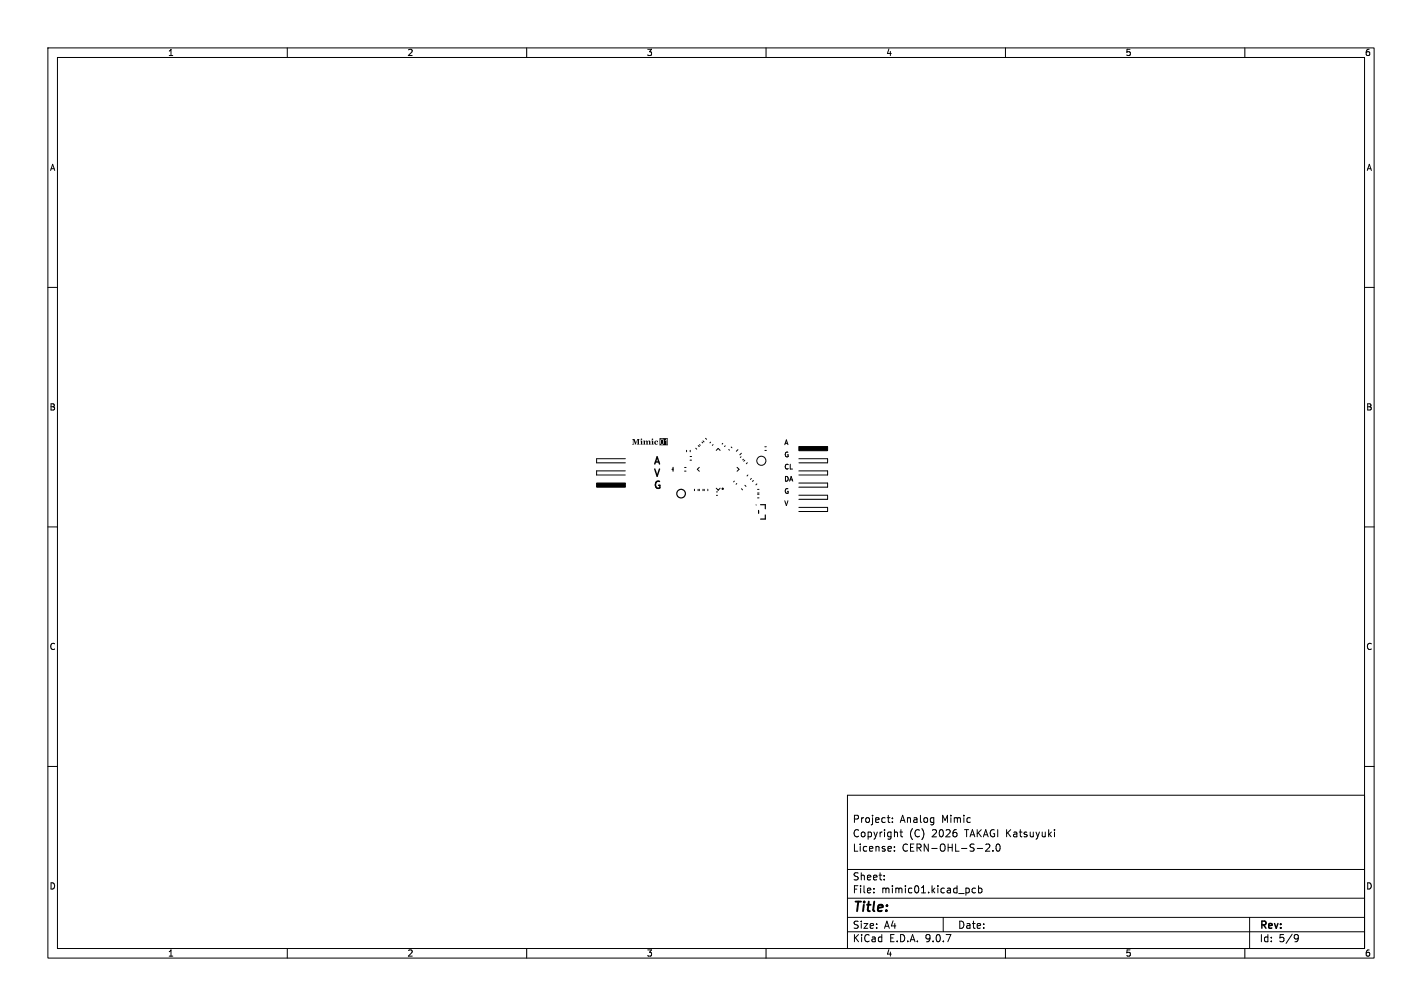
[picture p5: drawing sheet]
<svg xmlns="http://www.w3.org/2000/svg" width="297mm" height="210mm" viewBox="0 0 297 210" stroke-linecap="round" stroke-linejoin="round" font-family="sans-serif">
<defs><g id="words">
<text font-size="2.8" x="178" y="190.9">Title:</text>
<g font-size="2.1">
<text x="136.4" y="97.4">A</text>
<text x="136.4" y="99.9">V</text>
<text x="136.4" y="102.5">G</text>
<text x="178" y="172">Project:</text>
<text x="187.9" y="172">Analog</text>
<text x="196.7" y="172">Mimic</text>
<text x="178" y="178">License:</text>
<text x="178" y="175">Copyright</text>
<text x="188.4" y="178">CERN-OHL-S-2.0</text>
<text x="189.9" y="175">(C)</text>
<text x="194.7" y="175">2026</text>
<text x="201.7" y="175">TAKAGI Katsuyuki</text>
<text x="178" y="184">Sheet:</text>
<text x="178" y="186.7">File:</text>
<text x="184.1" y="186.7">mimic01.kicad_pcb</text>
<text x="178" y="196.9">KiCad</text>
<text x="178" y="194.1">Size:</text>
<text x="184.7" y="194.1">A4</text>
<text x="185.7" y="196.9">E.D.A.</text>
<text x="193.3" y="196.9">9.0.7</text>
<text x="200" y="194.1">Date:</text>
<text x="263" y="194.3">Rev:</text>
<text x="263" y="196.9">Id:</text>
<text x="267.1" y="196.9">5/9</text>
</g>
<g font-size="1.8">
<text x="35" y="11.9">1</text>
<text x="85" y="11.9">2</text>
<text x="135" y="11.9">3</text>
<text x="185" y="11.9">4</text>
<text x="235" y="11.9">5</text>
<text x="285" y="11.9">6</text>
<text x="10.3" y="35.9">A</text>
<text x="285.4" y="35.9">A</text>
<text x="10.3" y="85.9">B</text>
<text x="285.3" y="85.9">B</text>
<text x="10.3" y="135.9">C</text>
<text x="285.3" y="135.9">C</text>
<text x="10.3" y="185.9">D</text>
<text x="285.3" y="185.9">D</text>
<text x="35" y="199.9">1</text>
<text x="85" y="199.9">2</text>
<text x="135" y="199.9">3</text>
<text x="185" y="199.9">4</text>
<text x="235" y="199.9">5</text>
<text x="285" y="199.9">6</text>
</g>
<g font-size="1.4">
<text x="163.7" y="95.6">G</text>
<text x="163.7" y="93.1">A</text>
<text x="163.7" y="100.7">DA</text>
<text x="163.7" y="98.2">CL</text>
<text x="163.7" y="103.3">G</text>
<text x="163.7" y="105.8">V</text>
</g>
</g></defs>
<g fill="none" stroke="#000" stroke-width=".21">
<path d="M10 10h277v190h-277zM12 12h273v186h-273zM60 10v2M110 10v2M160 10v2M210 10v2M260 10v2M10 60h2M285 60h2M130.6 98.3h-6v.9h6M130.6 95.8h-6v.8h6M143 97.6h.3"/>
<path d="M143 98.3h.3M143.4 94v.3M144.1 95.3h.3M144.1 96.1h.3M144.2 94v.3M145.3 93.6l.2 .2M145.8 93l.3 .2M146.1 97.6l-.5 .4 .5 .4M146.1 92.8l.2 .2M146.6 92.3l.2 .2M146.8 92l.2 .2M147.4 91.5l.2 .2"/>
<path d="M148.4 92.3l-.1 .2M148.9 92.8l-.1 .2M149.6 94l.4-.4 .4 .4M151 92.6l-.2 .1M151.5 93.1l-.2 .1M152.2 93.8l.2 .2M152.7 93.3l.2 .2M153.9 97.6l.5 .4-.5 .4M154.1 93.9l-.3 .3M154.8 95.4l-.2 .1M154.9 94.6l-.4 .3M155.3 95.9l-.2 .1"/>
<path d="M155.6 96.1l-.3 .2M156.1 96.6l-.2 .2M156.2 99.2l-.2 .2M156.9 99.9l-.2 .2M159.8 93.3h.3M159.8 94h.3M166.8 98.3h6v.9h-6M166.8 95.8h6v.8h-6M10 110h2M145 102.1v.3M145.8 102.1v.3M146.1 102.1v.3"/>
<path d="M146.8 102.1v.3M147.1 102.1v.3M147.8 102.1v.3M149.6 101.9l.4 .4 .4-.4M149.6 103.4h.3M149.6 102.7h.3M153.4 100.4l-.2 .2M153.9 100.9l-.2 .2M154.9 102l.2 .3M155.6 101.3l.2 .2M157.4 100.3l-.2 .2M158.1 101l-.2 .2"/>
<path d="M158.2 103.2h.3M158.2 103.9h.3M158.2 102.2h.3M158.2 102.9h.3M166.8 103.4h6v.8h-6M166.8 100.8h6v.9h-6M166.8 105.9h6v.9h-6M285 110h2M10 160h2M177 166h108v32h-108zM185.3 170.7h.6M185.6 171.6l.3 .1"/>
<path d="M186.4 171.6v.1M186.4 170.8v.1M186.8 177.6v.1M186.8 176.8v.1M188 173.7h.5M188.2 173.2v1.3l.3 .2M205.9 176.3l.6-.1 .2 .4-.9 1.1h.9M207.4 177.6v.1M208.2 176.3l.2-.1a.8 .8 0 0 1 .5 .7 .8 .8 0 0 1-.5 .8l-.2-.1-.2-.5zM220.2 173.2v.1M220.2 173.7v1M285 160h2"/>
<path d="M60 198v2M110 198v2M160 198v2M177 194.5h108M177 191.5h108M177 187.5h108M177 181.5h108M182.5 186.3v.1M182.5 185.5v.1M184.7 183.6v.1M184.7 182.8v.1M197 191.5v3"/>
<path d="M203.7 185.5l-.4-.1-.3 .3 .2 .6h.5M204.4 185.5l.4-.1 .3 .3-.1 .6h-.6M204.4 184.9v1.5M210 198v2M260 198v2M261 191.5v6.5M270.6 195.1l.5 .1a.99 .99 0 0 1-.4 1.4h-.2M271.2 195.7l-.3 .3h-.3"/>
<circle cx="159" cy="96.2" r=".95"/>
<circle cx="150" cy="102.2" r=".03"/>
<circle cx="157.9" cy="105.4" r=".03"/>
</g>
<g fill="#000">
<path d="M132 91.6h.5l.3 .8 .3-.8h.5l-.1 .2v.8l.1 .2h-.6l.2-.1v-.9l-.5 1-.4-1v.8l.2 .2h-.5l.2-.3v-.7zM133.7 92h.4l.2 .8h-.6l.2-.6zM134.3 92h.4v.1l.4-.1 .2 .1 .4-.1 .3 .8h-.5l.1-.5-.2-.2-.1 .1 .1 .6h-.5l.1-.5-.1-.2-.2 .1 .1 .6h-.5l.1-.6zM136 92h.4l.1 .8h-.5l.2-.6zM136.8 92.1l.4-.1a.19 .19 0 0 1 .3 .1 .19 .19 0 0 1-.2 .2 .19 .19 0 0 1-.1-.3 .33 .33 0 0 0-.2 .5 .33 .33 0 0 0 .5 .1 .44 .44 0 0 1-.7 .2 .44 .44 0 0 1 0-.7zM138.1 91.8l.1-.1a.51 .51 0 0 1 .3 .5 .51 .51 0 0 1-.3 .5l-.2-.3zM137.7 91.5h1.8v1.5h-1.8v-.8h.2a.43 .43 0 0 0 .4 .6 .43 .43 0 0 0 .4-.6l-.1-.3h.3v.1l.3-.1v.9h.2v-1.2l-.5 .3h-.3a.41 .41 0 0 0-.5-.3 .41 .41 0 0 0-.2 .6h-.2z"/>
<circle cx="134" cy="91.7" r=".16"/>
<circle cx="136.3" cy="91.7" r=".16"/>
</g>
<g fill="none" stroke="#000" stroke-width=".25">
<path d="M140.4 98h.2M140.6 97.6v.7M158.4 106.5v.7M158.8 105.4h1v.8M159.8 107.5v.9h-1"/>
<circle cx="142.3" cy="103" r=".9"/>
</g>
<g fill="#000" stroke="#000" stroke-width=".21">
<path d="M166.8 93.2h6v.9h-6zM124.6 100.8h6v.9h-6z"/>
<circle cx="150.9" cy="102" r=".14"/>
</g>
<use href="#words"/>
</svg>
